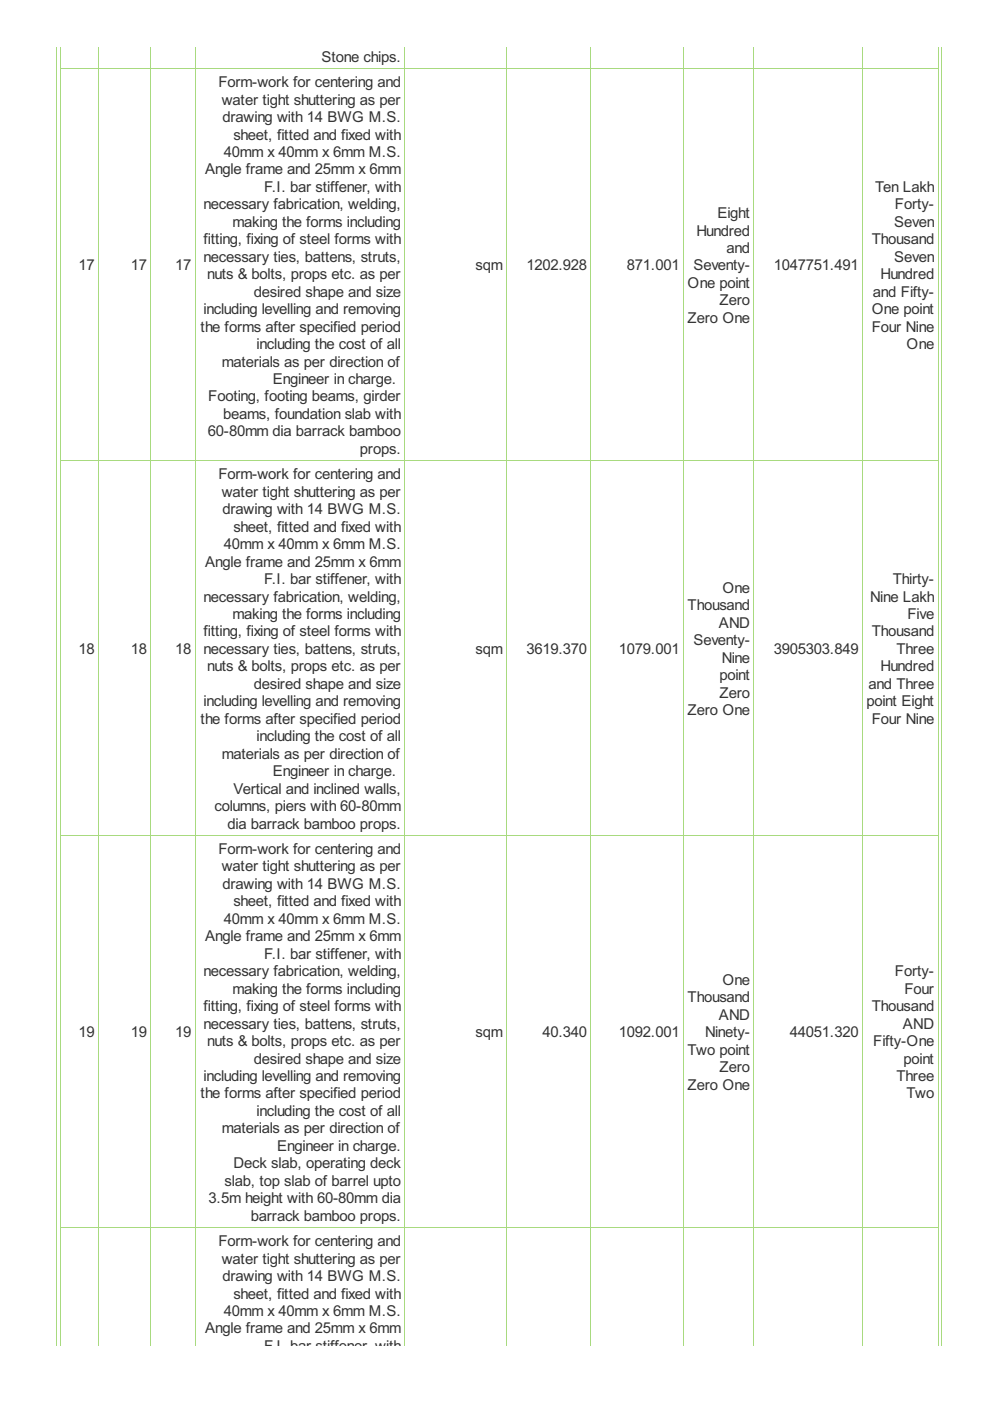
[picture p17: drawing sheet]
<svg xmlns="http://www.w3.org/2000/svg" width="210mm" height="297mm" viewBox="0 0 210 297" stroke-linecap="round" stroke-linejoin="round" font-family="sans-serif">
<defs><g id="words">
<g font-size="3.5" fill="#333">
<text x="68.2" y="13.1">Stone chips.</text>
<text x="46.3" y="18.5">Form-work for centering and</text>
<text x="47" y="22.2">water tight shuttering as per</text>
<text x="47.2" y="25.9">drawing with 14 BWG M.S.</text>
<text x="49.5" y="29.6">sheet, fitted and fixed with</text>
<text x="47.5" y="33.3">40mm x 40mm x 6mm M.S.</text>
<text x="43.5" y="37">Angle frame and 25mm x 6mm</text>
<text x="56" y="40.7">F.I. bar stiffener, with</text>
<text x="185.6" y="40.7">Ten Lakh</text>
<text x="43.2" y="44.4">necessary fabrication, welding,</text>
<text x="152.1" y="46.2">Eight</text>
<text x="189.8" y="44.4">Forty-</text>
<text x="43.2" y="51.8">fitting, fixing of steel forms with</text>
<text x="49.3" y="48.1">making the forms including</text>
<text x="147.6" y="49.9">Hundred</text>
<text x="154.1" y="53.6">and</text>
<text x="184.8" y="51.8">Thousand</text>
<text x="189.6" y="48.1">Seven</text>
<text x="16.6" y="57.3">17</text>
<text x="27.7" y="57.3">17</text>
<text x="37.1" y="57.3">17</text>
<text x="43.2" y="55.5">necessary ties, battens, struts,</text>
<text x="43.9" y="59.2">nuts &amp; bolts, props etc. as per</text>
<text x="100.8" y="57.3">sqm</text>
<text x="111.6" y="57.3">1202.928</text>
<text x="132.9" y="57.3">871.001</text>
<text x="147" y="57.3">Seventy-</text>
<text x="164.1" y="57.3">1047751.491</text>
<text x="186.7" y="59.2">Hundred</text>
<text x="189.6" y="55.5">Seven</text>
<text x="53.8" y="62.9">desired shape and size</text>
<text x="145.8" y="61.1">One point</text>
<text x="152.6" y="64.8">Zero</text>
<text x="185.1" y="62.9">and Fifty-</text>
<text x="42.5" y="70.3">the forms after specified period</text>
<text x="43.2" y="66.6">including levelling and removing</text>
<text x="145.8" y="68.5">Zero One</text>
<text x="184.8" y="66.6">One point</text>
<text x="184.8" y="70.3">Four Nine</text>
<text x="47" y="77.7">materials as per direction of</text>
<text x="54.4" y="74">including the cost of all</text>
<text x="192.2" y="74">One</text>
<text x="57.9" y="81.4">Engineer in charge.</text>
<text x="44.1" y="85.1">Footing, footing beams, girder</text>
<text x="47.3" y="88.8">beams, foundation slab with</text>
<text x="44.1" y="92.5">60-80mm dia barrack bamboo</text>
<text x="46.3" y="101.6">Form-work for centering and</text>
<text x="76.3" y="96.2">props.</text>
<text x="47" y="105.3">water tight shuttering as per</text>
<text x="47.2" y="109">drawing with 14 BWG M.S.</text>
<text x="49.5" y="112.7">sheet, fitted and fixed with</text>
<text x="47.5" y="116.4">40mm x 40mm x 6mm M.S.</text>
<text x="43.5" y="120.1">Angle frame and 25mm x 6mm</text>
<text x="56" y="123.8">F.I. bar stiffener, with</text>
<text x="153.2" y="125.7">One</text>
<text x="189.3" y="123.8">Thirty-</text>
<text x="43.2" y="127.5">necessary fabrication, welding,</text>
<text x="49.3" y="131.2">making the forms including</text>
<text x="145.8" y="129.4">Thousand</text>
<text x="184.5" y="127.5">Nine Lakh</text>
<text x="192.4" y="131.2">Five</text>
<text x="43.2" y="134.9">fitting, fixing of steel forms with</text>
<text x="147" y="136.8">Seventy-</text>
<text x="152.4" y="133.1">AND</text>
<text x="184.8" y="134.9">Thousand</text>
<text x="16.6" y="138.6">18</text>
<text x="27.7" y="138.6">18</text>
<text x="37.1" y="138.6">18</text>
<text x="43.2" y="138.6">necessary ties, battens, struts,</text>
<text x="43.9" y="142.3">nuts &amp; bolts, props etc. as per</text>
<text x="100.8" y="138.6">sqm</text>
<text x="111.6" y="138.6">3619.370</text>
<text x="131.2" y="138.6">1079.001</text>
<text x="153" y="140.5">Nine</text>
<text x="164.1" y="138.6">3905303.849</text>
<text x="186.7" y="142.3">Hundred</text>
<text x="190.1" y="138.6">Three</text>
<text x="43.2" y="149.7">including levelling and removing</text>
<text x="53.8" y="146">desired shape and size</text>
<text x="152.5" y="144.2">point</text>
<text x="152.6" y="147.9">Zero</text>
<text x="183.7" y="149.7">point Eight</text>
<text x="184.1" y="146">and Three</text>
<text x="42.5" y="153.5">the forms after specified period</text>
<text x="145.8" y="151.6">Zero One</text>
<text x="184.8" y="153.5">Four Nine</text>
<text x="47" y="160.9">materials as per direction of</text>
<text x="54.4" y="157.2">including the cost of all</text>
<text x="57.9" y="164.6">Engineer in charge.</text>
<text x="45.5" y="172">columns, piers with 60-80mm</text>
<text x="49.5" y="168.3">Vertical and inclined walls,</text>
<text x="48.2" y="175.7">dia barrack bamboo props.</text>
<text x="46.3" y="181.1">Form-work for centering and</text>
<text x="47" y="184.8">water tight shuttering as per</text>
<text x="47.2" y="188.5">drawing with 14 BWG M.S.</text>
<text x="47.5" y="195.9">40mm x 40mm x 6mm M.S.</text>
<text x="49.5" y="192.2">sheet, fitted and fixed with</text>
<text x="43.5" y="199.6">Angle frame and 25mm x 6mm</text>
<text x="56" y="203.3">F.I. bar stiffener, with</text>
<text x="43.2" y="207">necessary fabrication, welding,</text>
<text x="153.2" y="208.8">One</text>
<text x="189.8" y="207">Forty-</text>
<text x="43.2" y="214.4">fitting, fixing of steel forms with</text>
<text x="49.3" y="210.7">making the forms including</text>
<text x="145.8" y="212.5">Thousand</text>
<text x="184.8" y="214.4">Thousand</text>
<text x="191.8" y="210.7">Four</text>
<text x="16.6" y="219.9">19</text>
<text x="27.7" y="219.9">19</text>
<text x="37.1" y="219.9">19</text>
<text x="43.2" y="218.1">necessary ties, battens, struts,</text>
<text x="43.9" y="221.8">nuts &amp; bolts, props etc. as per</text>
<text x="100.8" y="219.9">sqm</text>
<text x="115" y="219.9">40.340</text>
<text x="131.2" y="219.9">1092.001</text>
<text x="149.5" y="219.9">Ninety-</text>
<text x="152.4" y="216.2">AND</text>
<text x="167.5" y="219.9">44051.320</text>
<text x="185.1" y="221.8">Fifty-One</text>
<text x="191.5" y="218.1">AND</text>
<text x="53.8" y="225.5">desired shape and size</text>
<text x="145.8" y="223.6">Two point</text>
<text x="152.6" y="227.3">Zero</text>
<text x="191.6" y="225.5">point</text>
<text x="42.5" y="232.9">the forms after specified period</text>
<text x="43.2" y="229.2">including levelling and removing</text>
<text x="145.8" y="231">Zero One</text>
<text x="190.1" y="229.2">Three</text>
<text x="192.2" y="232.9">Two</text>
<text x="54.4" y="236.6">including the cost of all</text>
<text x="47" y="240.3">materials as per direction of</text>
<text x="58.8" y="244">Engineer in charge.</text>
<text x="47.6" y="251.4">slab, top slab of barrel upto</text>
<text x="49.5" y="247.7">Deck slab, operating deck</text>
<text x="44.2" y="255.1">3.5m height with 60-80mm dia</text>
<text x="53.2" y="258.8">barrack bamboo props.</text>
<text x="46.3" y="264.2">Form-work for centering and</text>
<text x="47" y="267.9">water tight shuttering as per</text>
<text x="47.2" y="271.6">drawing with 14 BWG M.S.</text>
<text x="49.5" y="275.3">sheet, fitted and fixed with</text>
<text x="47.5" y="279">40mm x 40mm x 6mm M.S.</text>
<text x="43.5" y="282.7">Angle frame and 25mm x 6mm</text>
<text x="56" y="286.4">F.I. bar stiffener, with</text>
</g>
</g></defs>
<g fill="none" stroke="#a8da7f" stroke-width=".21">
<path d="M11.9 9.9v275.3M12.8 14.5h186.2M12.8 9.9v275.3M20.9 9.9v275.3M32 9.9v275.3M41.4 9.9v275.3M85.8 9.9v275.3M107.4 9.9v275.3M125.3 9.9v275.3M144.9 9.9v275.3M159.9 9.9v275.3M182.8 9.9v275.3"/>
<path d="M198.9 9.9v275.3M199.7 9.9v275.3M12.8 97.7h186.2M12.8 177.1h186.2M12.8 260.3h186.2"/>
</g>
<use href="#words"/>
</svg>
